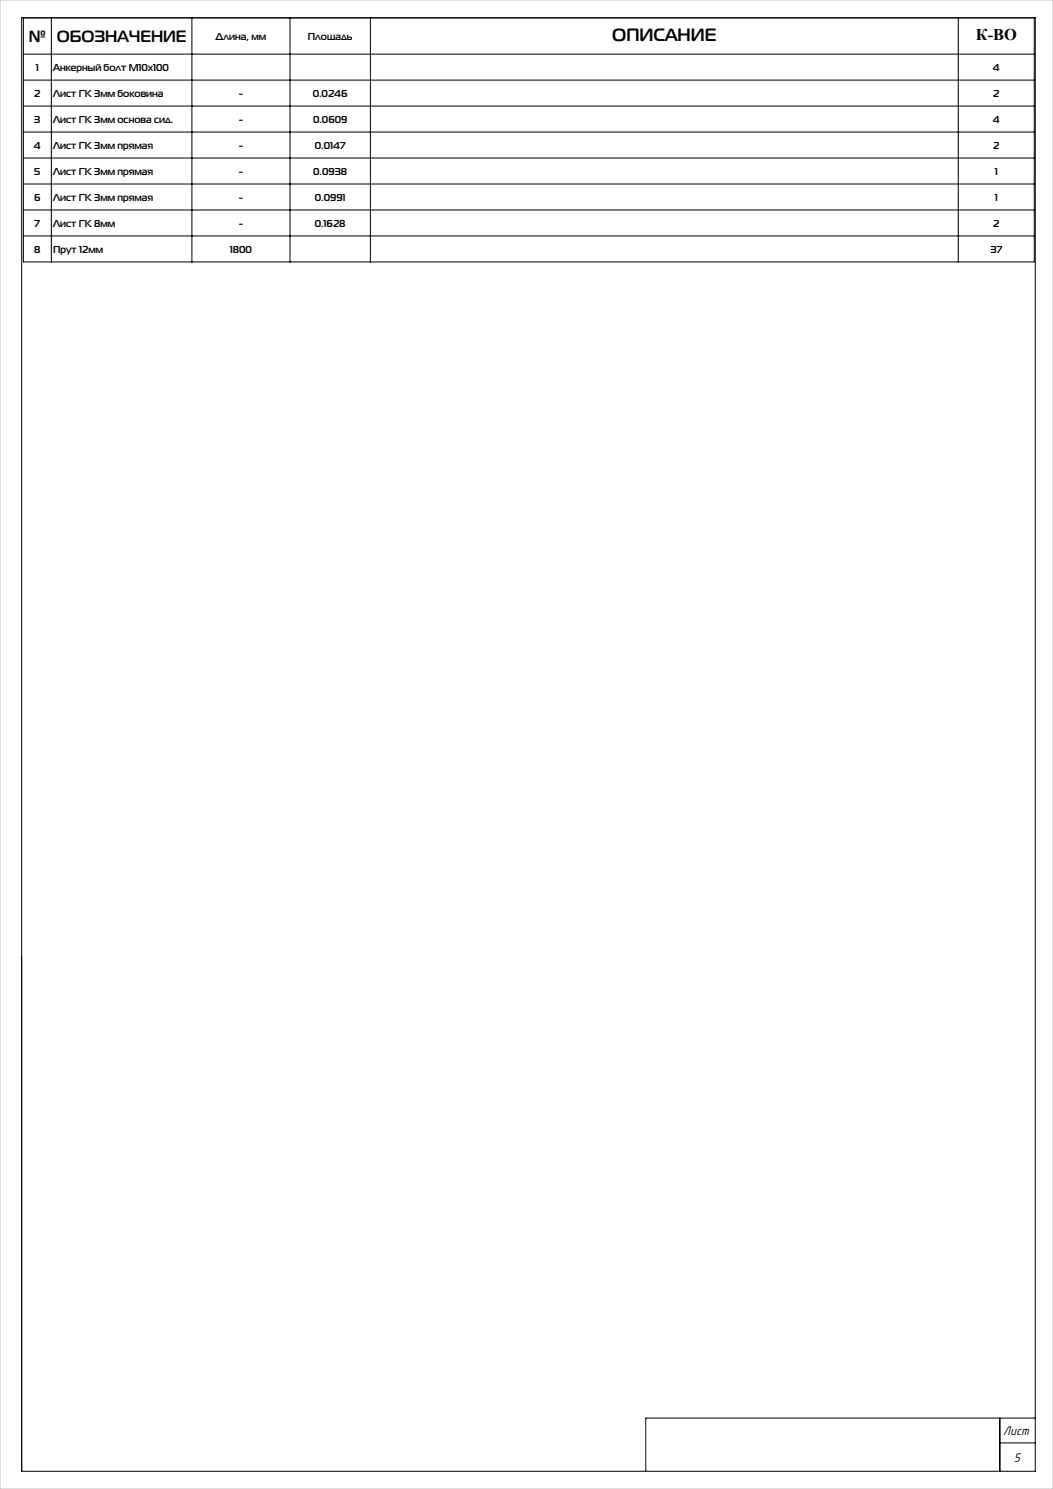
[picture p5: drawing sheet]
<svg xmlns="http://www.w3.org/2000/svg" width="297mm" height="420mm" viewBox="0 0 297 420" stroke-linecap="round" stroke-linejoin="round" font-family="sans-serif">
<defs><g id="words">
<text font-size="5" x="172.7" y="11.7">ОПИСАНИЕ</text>
<g font-size="4.6">
<text x="8.1" y="11.8">№</text>
<text x="16" y="11.8">ОБОЗНАЧЕНИЕ</text>
<text x="275.2" y="11.3">К-ВО</text>
</g>
<g font-size="3.7">
<text x="283" y="404.8">Лист</text>
<text x="285.9" y="412.5">5</text>
</g>
<g font-size="2.8">
<text x="60.8" y="11.2">Длина, мм</text>
<text x="86.8" y="11.2">Площадь</text>
<text x="10.1" y="20">1</text>
<text x="15" y="20">Анкерный болт М10х100</text>
<text x="280" y="20">4</text>
<text x="9.7" y="27.3">2</text>
<text x="15" y="27.3">Лист ГК 3мм боковина</text>
<text x="67.3" y="27.3">-</text>
<text x="88.2" y="27.3">0.0246</text>
<text x="280.1" y="27.3">2</text>
<text x="9.7" y="34.7">3</text>
<text x="15" y="34.7">Лист ГК 3мм основа сид.</text>
<text x="67.3" y="34.7">-</text>
<text x="88.3" y="34.7">0.0609</text>
<text x="280" y="34.7">4</text>
<text x="9.6" y="42">4</text>
<text x="15" y="42">Лист ГК 3мм прямая</text>
<text x="67.3" y="42">-</text>
<text x="88.8" y="42">0.0147</text>
<text x="280.1" y="42">2</text>
<text x="9.7" y="49.3">5</text>
<text x="15" y="49.3">Лист ГК 3мм прямая</text>
<text x="67.3" y="49.3">-</text>
<text x="88.3" y="49.3">0.0938</text>
<text x="280.6" y="49.3">1</text>
<text x="9.6" y="56.6">6</text>
<text x="15" y="56.6">Лист ГК 3мм прямая</text>
<text x="67.3" y="56.6">-</text>
<text x="88.8" y="56.6">0.0991</text>
<text x="280.6" y="56.6">1</text>
<text x="9.8" y="64">7</text>
<text x="15" y="64">Лист ГК 8мм</text>
<text x="67.3" y="64">-</text>
<text x="88.8" y="64">0.1628</text>
<text x="280.1" y="64">2</text>
<text x="9.6" y="71.3">8</text>
<text x="15" y="71.3">Прут 12мм</text>
<text x="64.8" y="71.3">1800</text>
<text x="279.4" y="71.3">37</text>
</g>
</g></defs>
<g fill="none" stroke="#000" stroke-width=".28">
<path d="M6.1 5h285.9v410h-285.9zM6.6 5.1h285.1v68.8h-285.1zM6.6 15.3h285.1M14.5 5.1v68.8M54.1 5.1v68.8M81.8 5.1v68.8M104.5 5.1v68.8M270.3 5.1v68.8M6.6 22.6h285.1M6.6 29.9h285.1M6.6 37.3h285.1M6.6 44.6h285.1"/>
<path d="M6.6 51.9h285.1M6.6 59.2h285.1M6.6 66.6h285.1M282 400v15M292 400h-109.9v15M282 407h10"/>
</g>
<path d="M0 0h297v420h-297z" fill="none" stroke="#c0c0c0" stroke-width=".28"/>
<use href="#words"/>
</svg>
